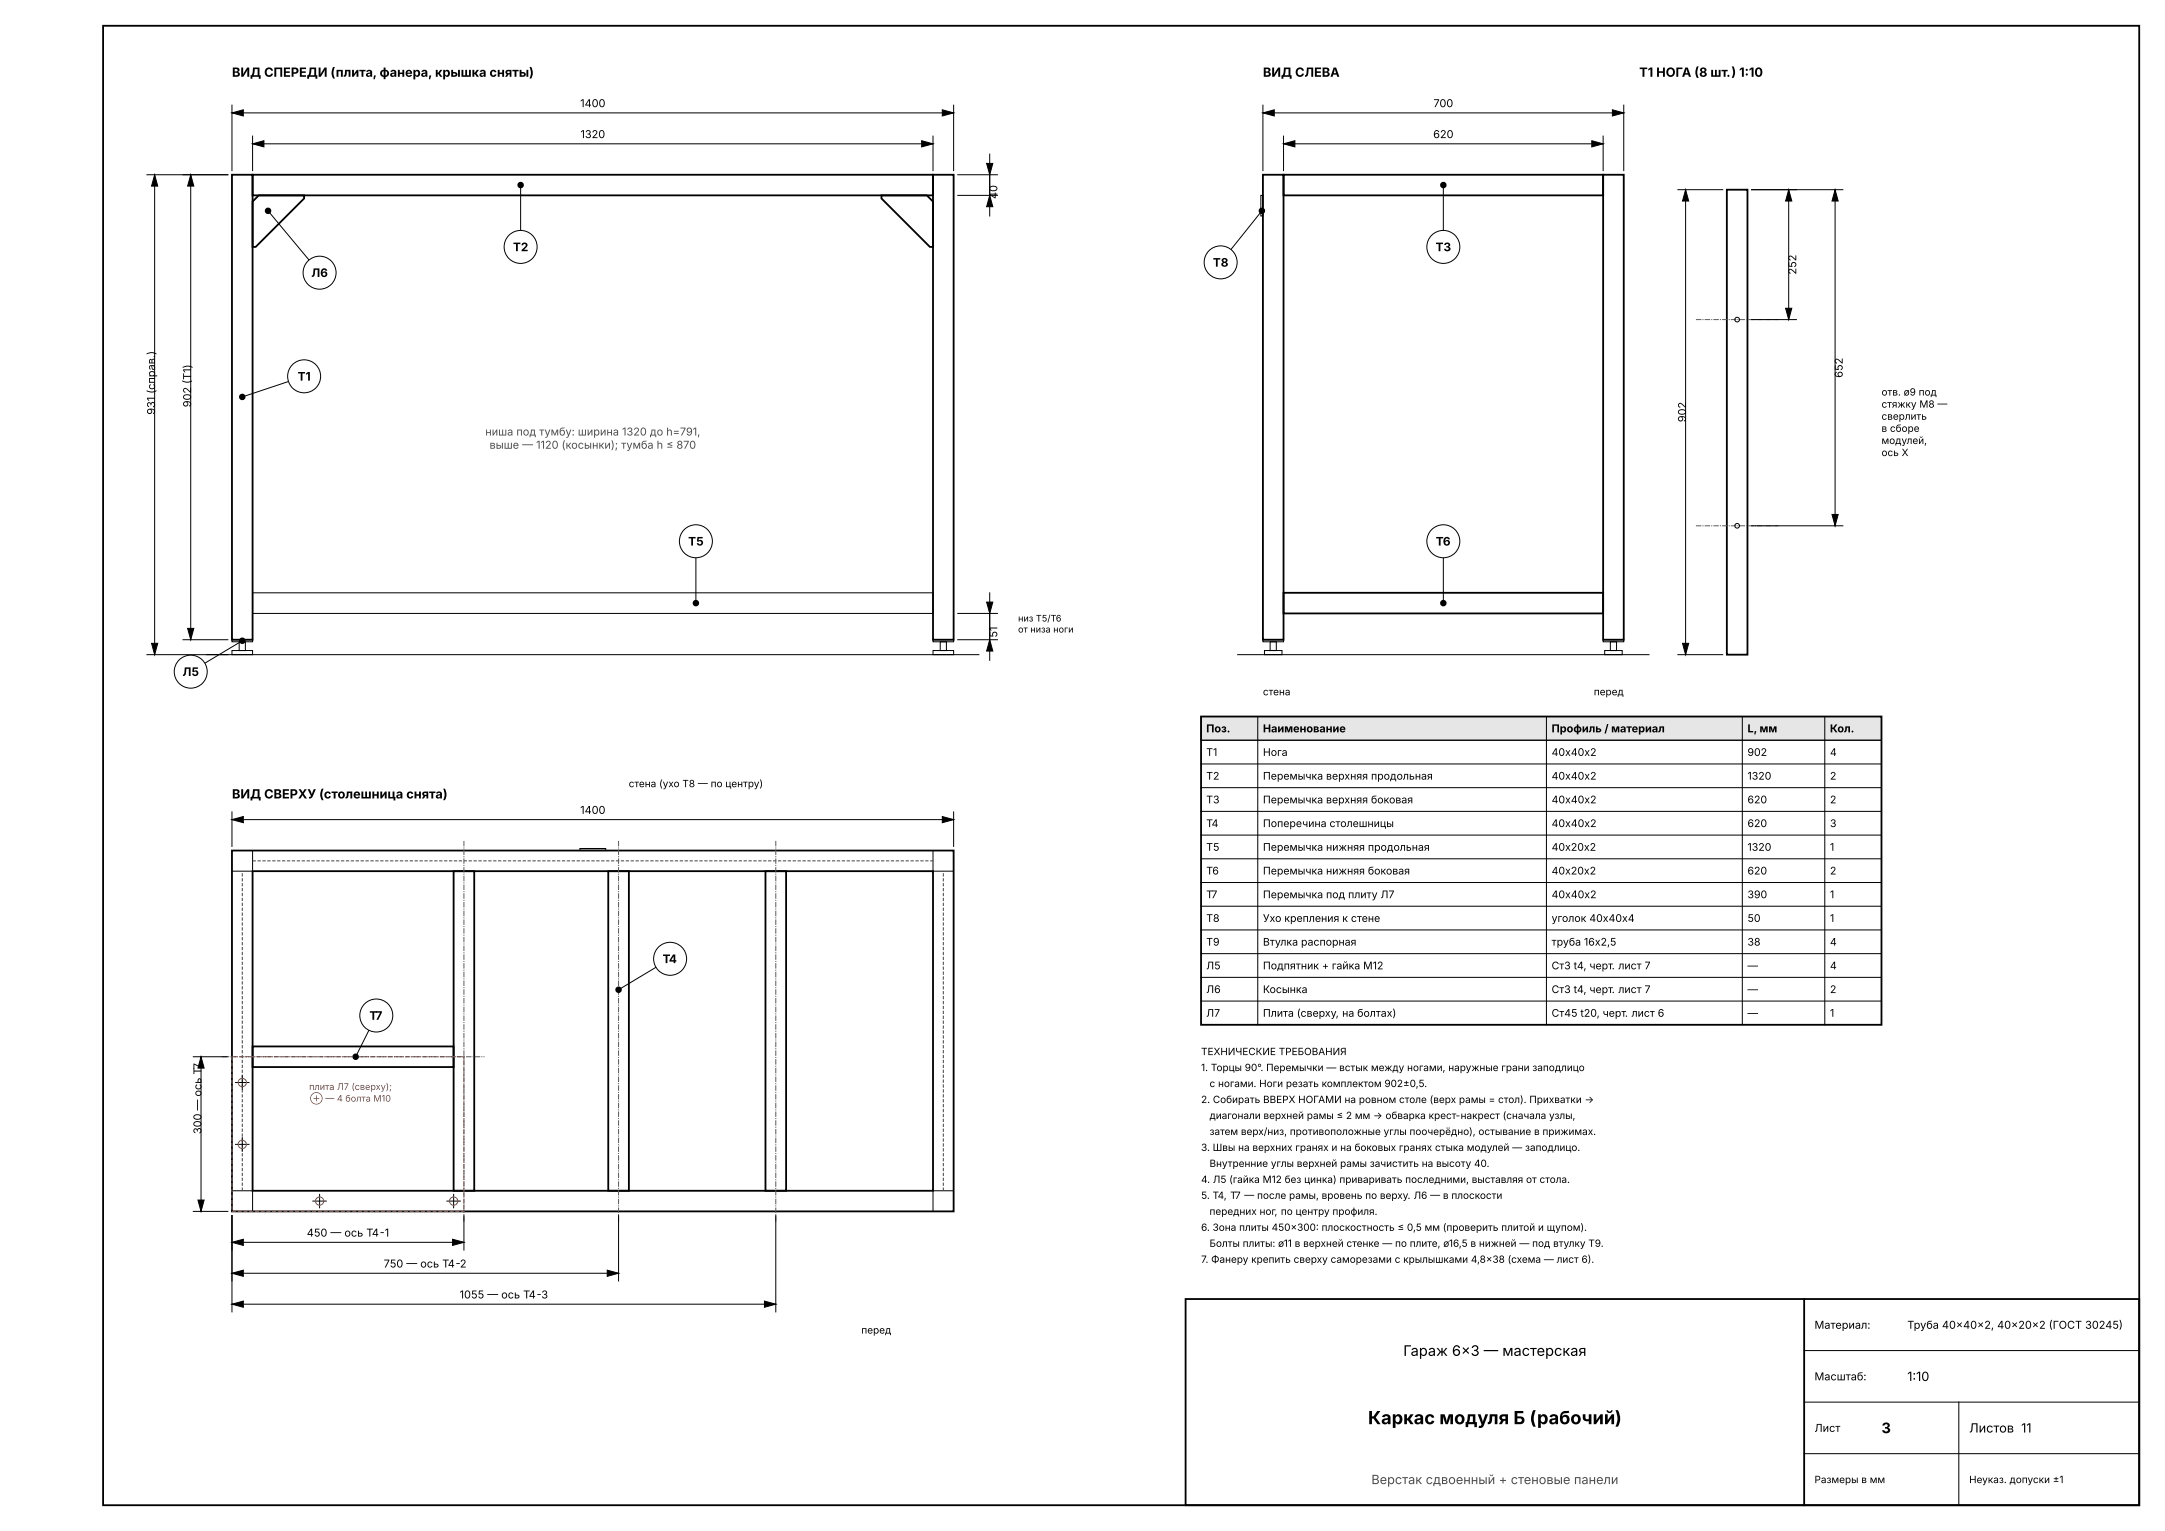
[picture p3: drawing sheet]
<svg xmlns="http://www.w3.org/2000/svg" width="420mm" height="297mm" viewBox="0 0 420 297" stroke-linecap="round" stroke-linejoin="round" font-family="sans-serif">
<defs><g id="words">
<text font-size="3.5" x="265.4" y="276.3">Каркас модуля Б (рабочий)</text>
<g font-size="2.8">
<text x="272.2" y="263">Гараж 6×3 — мастерская</text>
<text x="365" y="278">3</text>
</g>
<g font-size="2.5">
<text x="45" y="14.9">ВИД СПЕРЕДИ (плита, фанера, крышка сняты)</text>
<text x="245" y="14.9">ВИД СЛЕВА</text>
<text x="318" y="14.9">Т1 НОГА (8 шт.) 1:10</text>
<text x="45" y="154.9">ВИД СВЕРХУ (столешница снята)</text>
<text x="370" y="267.9">1:10</text>
<text x="382" y="277.9">Листов 11</text>
</g>
<text font-size="2.5" fill="#4d4d4d" x="266" y="287.9">Верстак сдвоенный + стеновые панели</text>
<g font-size="2.3">
<text x="60.4" y="53.7">Л6</text>
<text x="99.5" y="48.7">Т2</text>
<text x="235.3" y="51.7">Т8</text>
<text x="278.5" y="48.7">Т3</text>
<text x="57.7" y="73.8">Т1</text>
<text x="133.5" y="105.8">Т</text>
<text x="135" y="105.8">5</text>
<text x="278.5" y="105.8">Т6</text>
<text x="35.4" y="131.1">Л5</text>
<text x="128.5" y="186.8">Т4</text>
<text x="71.7" y="197.8">Т7</text>
</g>
<g font-size="2.1">
<text x="112.6" y="20.8">1400</text>
<text x="278.1" y="20.8">700</text>
<text x="112.6" y="26.8">1320</text>
<text x="278" y="26.8">620</text>
<text x="193.5" y="38.6" transform="rotate(-90 193.5 38.6)">40</text>
<text x="348.5" y="53.3" transform="rotate(-90 348.5 53.3)">252</text>
<text x="357.5" y="73.3" transform="rotate(-90 357.5 73.3)">652</text>
<text x="30.1" y="80.4" transform="rotate(-90 30.1 80.4)">931 (справ.)</text>
<text x="37.1" y="79" transform="rotate(-90 37.1 79)">902 (Т1)</text>
<text x="327.1" y="81.9" transform="rotate(-90 327.1 81.9)">902</text>
<text x="193.5" y="123.7" transform="rotate(-90 193.5 123.7)">51</text>
<text x="234" y="142.1">Поз.</text>
<text x="245" y="142.1">Наименование</text>
<text x="301" y="142.1">Профиль / материал</text>
<text x="339" y="142.1">L, мм</text>
<text x="355" y="142.1">Кол.</text>
<text x="112.6" y="157.9">1400</text>
<text x="39.1" y="220" transform="rotate(-90 39.1 220)">300 — ось Т7</text>
<text x="59.5" y="239.9">450 — ось Т4-1</text>
<text x="74.4" y="245.9">750 — ось Т4-2</text>
<text x="89.2" y="251.9">1055 — ось Т4-3</text>
<text x="352" y="257.8">Материал:</text>
<text x="370" y="257.8">Труба 40×40×2, 40×20×2 (ГОСТ 30245)</text>
<text x="352" y="267.8">Масштаб:</text>
<text x="352" y="277.8">Лист</text>
</g>
<g font-size="2.1" fill="#4d4d4d">
<text x="94.1" y="84.5">ниша под тумбу: ширина 1320 до h=791,</text>
<text x="95" y="87.1">выше — 1120 (косынки); тумба h ≤ 870</text>
</g>
<g font-size="2">
<text x="234" y="146.6">Т1</text>
<text x="245" y="146.6">Нога</text>
<text x="301" y="146.6">40х40х2</text>
<text x="339" y="146.6">902</text>
<text x="355" y="146.6">4</text>
<text x="234" y="151.2">Т2</text>
<text x="234" y="155.8">Т3</text>
<text x="245" y="151.2">Перемычка верхняя продольная</text>
<text x="245" y="155.8">Перемычка верхняя боковая</text>
<text x="301" y="151.2">40х40х2</text>
<text x="301" y="155.8">40х40х2</text>
<text x="339" y="151.2">1320</text>
<text x="339" y="155.8">620</text>
<text x="355" y="151.2">2</text>
<text x="355" y="155.8">2</text>
<text x="234" y="160.4">Т4</text>
<text x="245" y="160.4">Поперечина столешницы</text>
<text x="301" y="160.4">40х40х2</text>
<text x="339" y="160.4">620</text>
<text x="355" y="160.4">3</text>
<text x="234" y="165">Т5</text>
<text x="245" y="165">Перемычка нижняя продольная</text>
<text x="301" y="165">40х20х2</text>
<text x="339" y="165">1320</text>
<text x="355" y="165">1</text>
<text x="234" y="169.6">Т6</text>
<text x="245" y="169.6">Перемычка нижняя боковая</text>
<text x="301" y="169.6">40х20х2</text>
<text x="339" y="169.6">620</text>
<text x="355" y="169.6">2</text>
<text x="234" y="174.2">Т7</text>
<text x="234" y="178.8">Т8</text>
<text x="245" y="174.2">Перемычка под плиту Л7</text>
<text x="245" y="178.8">Ухо крепления к стене</text>
<text x="301" y="174.2">40х40х2</text>
<text x="301" y="178.8">уголок 40х40х4</text>
<text x="339" y="174.2">390</text>
<text x="339" y="178.8">50</text>
<text x="355" y="174.2">1</text>
<text x="355" y="178.8">1</text>
<text x="234" y="183.4">Т9</text>
<text x="245" y="183.4">Втулка распорная</text>
<text x="301" y="183.4">труба 16х2,5</text>
<text x="339" y="183.4">38</text>
<text x="355" y="183.4">4</text>
<text x="234" y="188">Л5</text>
<text x="245" y="188">Подпятник + гайка М12</text>
<text x="301" y="188">Ст3 t4, черт. лист 7</text>
<text x="339" y="188">—</text>
<text x="355" y="188">4</text>
<text x="234" y="192.6">Л6</text>
<text x="234" y="197.2">Л7</text>
<text x="245" y="192.6">Косынка</text>
<text x="245" y="197.2">Плита (сверху, на болтах)</text>
<text x="301" y="192.6">Ст3 t4, черт. лист 7</text>
<text x="301" y="197.2">Ст45 t20, черт. лист 6</text>
<text x="339" y="192.6">—</text>
<text x="339" y="197.2">—</text>
<text x="355" y="192.6">2</text>
<text x="355" y="197.2">1</text>
</g>
<g font-size="1.9">
<text x="365" y="76.7">отв. ø9 под</text>
<text x="365" y="79.1">стяжку М8 —</text>
<text x="365" y="81.4">сверлить</text>
<text x="365" y="83.8">в сборе</text>
<text x="365" y="86.1">модулей,</text>
<text x="365" y="88.5">ось X</text>
<text x="245" y="134.9">стена</text>
<text x="309.2" y="134.9">перед</text>
<text x="122" y="152.7">стена (ухо Т8 — по центру)</text>
<text x="233" y="204.7">ТЕХНИЧЕСКИЕ ТРЕБОВАНИЯ</text>
<text x="233" y="207.8">1. Торцы 90°. Перемычки — встык между ногами, наружные грани заподлицо</text>
<text x="233" y="214">2. Собирать ВВЕРХ НОГАМИ на ровном столе (верх рамы = стол). Прихватки →</text>
<text x="234.6" y="210.9">с ногами. Ноги резать комплектом 902±0,5.</text>
<text x="234.6" y="217.1">диагонали верхней рамы ≤ 2 мм → обварка крест-накрест (сначала узлы,</text>
<text x="234.6" y="220.2">затем верх/низ, противоположные углы поочерёдно), остывание в прижимах.</text>
<text x="233" y="223.3">3. Швы на верхних гранях и на боковых гранях стыка модулей — заподлицо.</text>
<text x="234.6" y="226.4">Внутренние углы верхней рамы зачистить на высоту 40.</text>
<text x="233" y="229.5">4. Л5 (гайка М12 без цинка) приваривать последними, выставляя от стола.</text>
<text x="233" y="232.6">5. Т4, Т7 — после рамы, вровень по верху. Л6 — в плоскости</text>
<text x="233" y="238.8">6. Зона плиты 450×300: плоскостность ≤ 0,5 мм (проверить плитой и щупом).</text>
<text x="234.6" y="235.7">передних ног, по центру профиля.</text>
<text x="233" y="245">7. Фанеру крепить сверху саморезами с крылышками 4,8×38 (схема — лист 6).</text>
<text x="234.6" y="241.9">Болты плиты: ø11 в верхней стенке — по плите, ø16,5 в нижней — под втулку Т9.</text>
<text x="167.1" y="258.7">перед</text>
<text x="352" y="287.7">Размеры в мм</text>
<text x="382" y="287.7">Неуказ. допуски ±1</text>
</g>
<g font-size="1.8">
<text x="197.5" y="120.6">низ Т5/Т6</text>
<text x="197.5" y="122.7">от низа ноги</text>
</g>
<g font-size="1.8" fill="#c0392b">
<text x="60" y="211.4">плита Л7 (сверху);</text>
<text x="60.2" y="213.7">⊕ — 4 болта М10</text>
</g>
</g></defs>
<g fill="none" stroke="#000" stroke-width=".35">
<path d="M20 5h395v287h-395zM45 33.9h4v90.2h-4zM49 33.9h132v4h-132zM49 39.1l1.2-1.2h8.8v.6l-9.4 9.4h-.6zM171 37.9h8.8l1.2 1.2v8.8h-.6l-9.4-9.4zM181 33.9h4v90.2h-4zM245 33.9h4v90.2h-4zM249 33.9h62v4h-62zM311 33.9h4v90.2h-4zM249 115h62v4h-62zM45 165h140v70h-140zM49 169h132v62h-132z"/>
<path d="M230 252h185v40h-185zM350 252v40"/>
</g>
<g fill="none" stroke="#000" stroke-width=".19">
<path d="M244.6 37.9h.4v4h-.4zM49 115h132v4h-132zM40 127h150M45 124.1h4v.4h-4zM45 126.2h4v.8h-4zM46.4 124.5h1.2v1.7h-1.2zM181 124.1h4v.4h-4zM181 126.2h4v.8h-4zM182.4 124.5h1.2v1.7h-1.2zM240 127h80M245 124.1h4v.4h-4zM245.3 126.2h3.4v.8h-3.4z"/>
<path d="M246.4 124.5h1.2v1.7h-1.2zM311 124.1h4v.4h-4zM311.3 126.2h3.4v.8h-3.4zM312.4 124.5h1.2v1.7h-1.2zM49 165v4h-4M181 165v4h4M45 231h4v4M185 231h-4v4M350 272h65M350 262h65M380 272v20M350 282h65"/>
</g>
<path d="M49 167h132M47 231v-62M183 231v-62" fill="none" stroke="#404040" stroke-width=".19" stroke-dasharray=".6 .3" stroke-linecap="butt"/>
<path d="M112.5 164.6h5v.4h-5z" fill="#808080" stroke="#000" stroke-width=".19"/>
<path d="M335 36.8h4v90.2h-4zM88 169h4v62h-4zM118 169h4v62h-4zM148.5 169h4v62h-4zM49 203h39v4h-39z" fill="none" stroke="#000" stroke-width=".35"/>
<path d="M329 62h16M329 102h16M43 205h51M90 237v-74M120 237v-74M150.5 237v-74" fill="none" stroke="#595959" stroke-width=".19" stroke-dasharray="1.1 .2 .2 .2" stroke-linecap="butt"/>
<path d="M45 205h45v30h-45z" fill="none" stroke="#c0392b" stroke-width=".19" stroke-dasharray=".8 .3" stroke-linecap="butt"/>
<g fill="none" stroke="#000" stroke-width=".19">
<path d="M28.5 33.9h15.7M30 33.9v93.1M37 33.9v90.2M45 20.4v12.7M45 21.9h140M49 26.4v6.7M49 27.9h132M181 26.4v6.7M185 20.4v12.7M185.8 33.9h7.7M185.8 37.9h7.7M192 29.9v12"/>
<path d="M245 21.9h70M245 20.4v12.7M249 27.9h62M249 26.4v6.7M311 26.4v6.7M315 20.4v12.7M325.5 36.8h8.7M327 36.8v90.2M339.8 36.8h17.7M347 36.8v25.2M356 36.8v65.2M339.8 62h8.7"/>
<path d="M185.8 119h7.7M192 115v13.1M339.8 102h17.7M28.5 127h15.7M35.5 124.1h8.7M185.8 124.1h7.7M325.5 127h8.7M45 157.5v6.7M45 159h140M185 157.5v6.7M37.5 205h6.7M39 205v30"/>
<path d="M45.6 210h2.8M47 208.6v2.8M37.5 235h6.7M45 235.8v18.7M45.6 222h2.8M47 220.6v2.8M60.6 233h2.8M62 231.6v2.8M86.6 233h2.8M88 231.6v2.8M90 235.8v6.7M120 235.8v12.7"/>
<path d="M150.5 235.8v18.7M45 241h45M45 247h75M45 253h105.5"/>
<circle cx="337" cy="62" r=".45"/>
<circle cx="337" cy="102" r=".45"/>
</g>
<g fill="none" stroke="#c0392b" stroke-width=".19">
<circle cx="47" cy="210" r=".8"/>
<circle cx="47" cy="222" r=".8"/>
<circle cx="62" cy="233" r=".8"/>
<circle cx="88" cy="233" r=".8"/>
</g>
<path d="M233 139h132v4.6h-132z" fill="#e6e6e6" stroke="#000" stroke-width=".19"/>
<g fill="#000" stroke="#000" stroke-width=".19">
<path d="M30 33.9l.6 2.2h-1.2zM37 33.9l.6 2.2h-1.2zM45 21.9l2.2-.6v1.2zM49 27.9l2.2-.6v1.2zM178.8 27.3l2.2 .6-2.2 .6zM182.8 21.3l2.2 .6-2.2 .6zM192 37.9l.6 2.2h-1.2zM191.4 31.7h1.2l-.6 2.2zM245 21.9l2.2-.6v1.2zM249 27.9l2.2-.6v1.2zM308.8 27.3l2.2 .6-2.2 .6zM312.8 21.3l2.2 .6-2.2 .6z"/>
<path d="M327 36.8l.6 2.2h-1.2zM347 36.8l.6 2.2h-1.2zM356 36.8l.6 2.2h-1.2zM346.4 59.8h1.2l-.6 2.2zM191.4 116.8h1.2l-.6 2.2zM355.4 99.8h1.2l-.6 2.2zM29.4 124.8h1.2l-.6 2.2zM36.4 121.9h1.2l-.6 2.2zM192 124.1l.6 2.2h-1.2zM326.4 124.8h1.2l-.6 2.2zM45 159l2.2-.6v1.2zM182.8 158.4l2.2 .6-2.2 .6z"/>
<path d="M39 205l.6 2.2h-1.2zM38.4 232.8h1.2l-.6 2.2zM45 241l2.2-.6v1.2zM45 247l2.2-.6v1.2zM45 253l2.2-.6v1.2zM87.8 240.4l2.2 .6-2.2 .6zM117.8 246.4l2.2 .6-2.2 .6zM148.3 252.4l2.2 .6-2.2 .6z"/>
</g>
<g fill="none" stroke="#000" stroke-width=".19">
<path d="M101 35.9v12M280 35.9v12M52 40.9l10 12M244.8 40.9l-8 10M59 73l-12 4M135 105v12M280 105v12M47 124.3l-10 6M244 139v59.8M300 139v59.8M338 139v59.8M354 139v59.8"/>
<path d="M233 143.6h132M233 148.2h132M233 152.8h132M233 157.4h132M233 162h132M233 166.6h132M233 171.2h132M233 175.8h132M73 197l-4 8M130 186l-10 6M233 180.4h132M233 185h132"/>
<path d="M233 189.6h132M233 194.2h132"/>
</g>
<g fill="#000" stroke="#000" stroke-width=".35">
<circle cx="101" cy="35.9" r=".45"/>
<circle cx="280" cy="35.9" r=".45"/>
<circle cx="52" cy="40.9" r=".45"/>
<circle cx="244.8" cy="40.9" r=".45"/>
<circle cx="47" cy="77" r=".45"/>
<circle cx="135" cy="117" r=".45"/>
<circle cx="280" cy="117" r=".45"/>
<circle cx="47" cy="124.3" r=".45"/>
<circle cx="120" cy="192" r=".45"/>
<circle cx="69" cy="205" r=".45"/>
</g>
<path d="M233 139h132v59.8h-132z" fill="none" stroke="#000" stroke-width=".35"/>
<g fill="#fff" stroke="#000" stroke-width=".19">
<circle cx="59" cy="73" r="3.2"/>
<circle cx="101" cy="47.9" r="3.2"/>
<circle cx="135" cy="105" r="3.2"/>
<circle cx="37" cy="130.3" r="3.2"/>
<circle cx="62" cy="52.9" r="3.2"/>
<circle cx="236.8" cy="50.9" r="3.2"/>
<circle cx="280" cy="47.9" r="3.2"/>
<circle cx="280" cy="105" r="3.2"/>
<circle cx="130" cy="186" r="3.2"/>
<circle cx="73" cy="197" r="3.2"/>
</g>
<use href="#words"/>
</svg>
